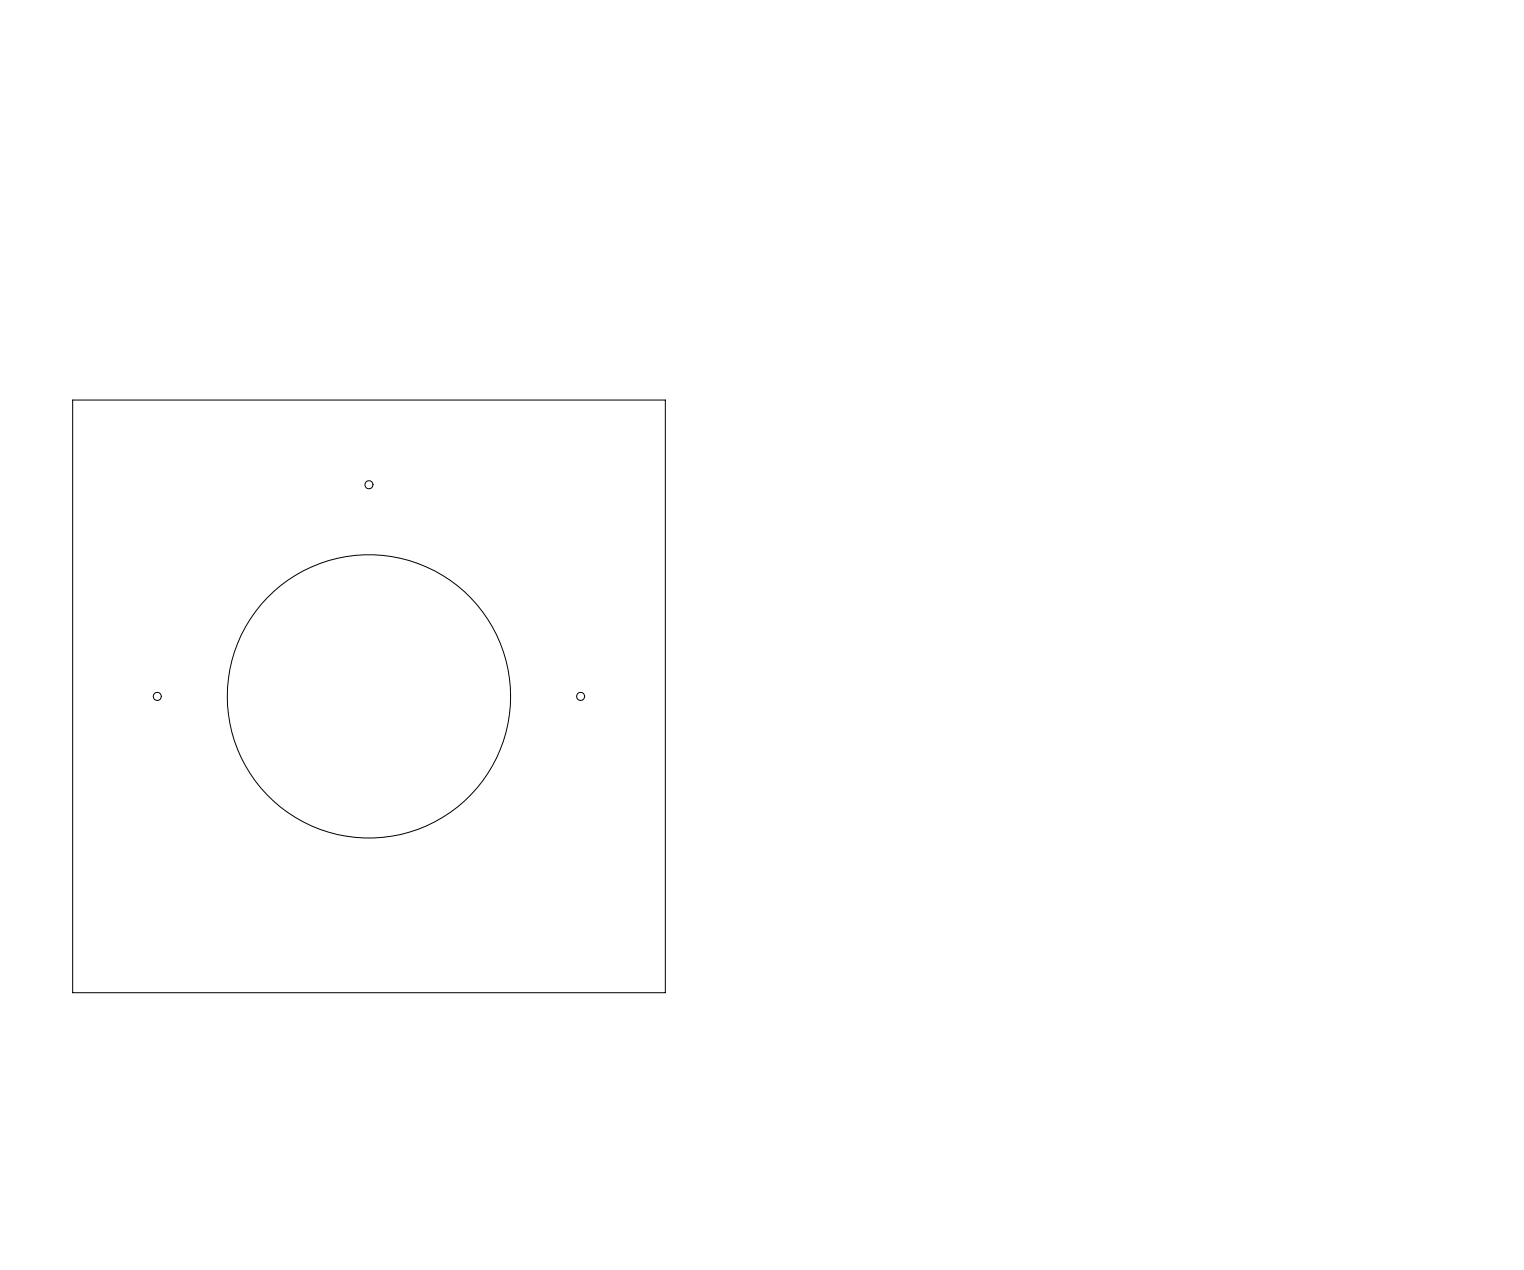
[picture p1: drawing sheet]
<svg xmlns="http://www.w3.org/2000/svg" width="457mm" height="381mm" viewBox="0 0 457 381" stroke-linecap="round" stroke-linejoin="round" font-family="sans-serif">
<g fill="none" stroke="#000" stroke-width=".3">
<path d="M21.8 120h177.8v177.8h-177.8z"/>
<circle cx="110.7" cy="145.4" r="1.23"/>
<circle cx="47.2" cy="208.9" r="1.23"/>
<circle cx="110.7" cy="208.9" r="42.5"/>
<circle cx="174.2" cy="208.9" r="1.23"/>
</g>
</svg>
